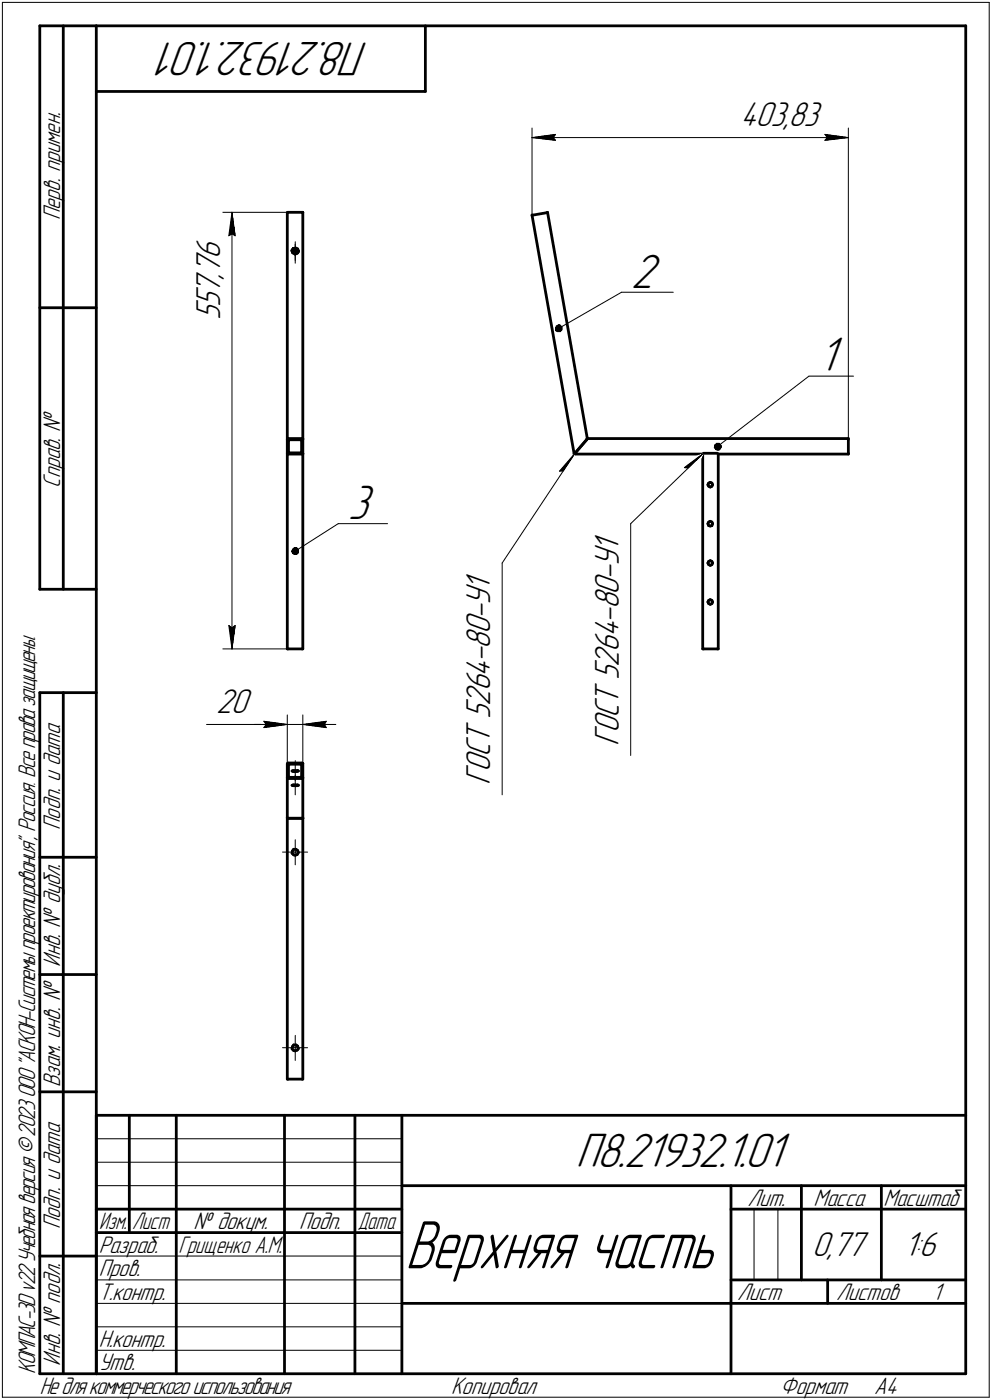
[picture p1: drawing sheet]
<svg xmlns="http://www.w3.org/2000/svg" width="211mm" height="298mm" viewBox="0 0 211 298" stroke-linecap="round" stroke-linejoin="round" font-family="sans-serif">
<defs><g id="words">
<text font-size="15.4" x="86.2" y="270.1">Верхняя часть</text>
<g font-size="10.9">
<text x="78.4" y="9" transform="rotate(-180 78.4 9)">П8.21932.1.01</text>
<text x="134.2" y="61.3">2</text>
<text x="174.1" y="79.1">1</text>
<text x="74" y="110.5">3</text>
<text x="122.6" y="248.5">П8.21932.1.01</text>
</g>
<g font-size="7.8">
<text x="157.6" y="26.7">403,83</text>
<text x="46.8" y="59.5" transform="rotate(-90 46.8 59.5)">,</text>
<text x="46.8" y="58.4" transform="rotate(-90 46.8 58.4)">7</text>
<text x="46.8" y="55.2" transform="rotate(-90 46.8 55.2)">6</text>
<text x="46.8" y="65.4" transform="rotate(-90 46.8 65.4)">5</text>
<text x="46.8" y="62.6" transform="rotate(-90 46.8 62.6)">7</text>
<text x="46.8" y="68.2" transform="rotate(-90 46.8 68.2)">5</text>
<text x="131.7" y="117.5" transform="rotate(-90 131.7 117.5)">1</text>
<text x="104.3" y="125.8" transform="rotate(-90 104.3 125.8)">1</text>
<text x="131.7" y="123.4" transform="rotate(-90 131.7 123.4)">-</text>
<text x="131.7" y="120.6" transform="rotate(-90 131.7 120.6)">У</text>
<text x="104.3" y="131.8" transform="rotate(-90 104.3 131.8)">-</text>
<text x="104.3" y="129" transform="rotate(-90 104.3 129)">У</text>
<text x="131.7" y="129.8" transform="rotate(-90 131.7 129.8)">8</text>
<text x="131.7" y="126.6" transform="rotate(-90 131.7 126.6)">0</text>
<text x="104.3" y="134.9" transform="rotate(-90 104.3 134.9)">0</text>
<text x="131.7" y="135.7" transform="rotate(-90 131.7 135.7)">4</text>
<text x="131.7" y="132.6" transform="rotate(-90 131.7 132.6)">-</text>
<text x="104.3" y="140.9" transform="rotate(-90 104.3 140.9)">-</text>
<text x="104.3" y="138.1" transform="rotate(-90 104.3 138.1)">8</text>
<text x="131.7" y="142.1" transform="rotate(-90 131.7 142.1)">2</text>
<text x="131.7" y="138.9" transform="rotate(-90 131.7 138.9)">6</text>
<text x="104.3" y="147.2" transform="rotate(-90 104.3 147.2)">6</text>
<text x="104.3" y="144.1" transform="rotate(-90 104.3 144.1)">4</text>
<text x="131.7" y="144.9" transform="rotate(-90 131.7 144.9)">5</text>
<text x="46" y="151.7">20</text>
<text x="104.3" y="153.2" transform="rotate(-90 104.3 153.2)">5</text>
<text x="104.3" y="150.4" transform="rotate(-90 104.3 150.4)">2</text>
<text x="131.7" y="152.9" transform="rotate(-90 131.7 152.9)">С</text>
<text x="131.7" y="150.1" transform="rotate(-90 131.7 150.1)">Т</text>
<text x="104.3" y="161.3" transform="rotate(-90 104.3 161.3)">С</text>
<text x="104.3" y="158.5" transform="rotate(-90 104.3 158.5)">Т</text>
<text x="131.7" y="158.9" transform="rotate(-90 131.7 158.9)">Г</text>
<text x="131.7" y="156.1" transform="rotate(-90 131.7 156.1)">О</text>
<text x="104.3" y="167.2" transform="rotate(-90 104.3 167.2)">Г</text>
<text x="104.3" y="164.4" transform="rotate(-90 104.3 164.4)">О</text>
<text x="172.8" y="267.5">0,77</text>
<text x="192.4" y="267.5">1:6</text>
</g>
<g font-size="5.4">
<text x="12.8" y="46.9" transform="rotate(-90 12.8 46.9)">Перв. примен.</text>
<text x="12.8" y="103.8" transform="rotate(-90 12.8 103.8)">Справ. !</text>
<text x="12.8" y="176.7" transform="rotate(-90 12.8 176.7)">Подп. и дата</text>
<text x="12.8" y="205.8" transform="rotate(-90 12.8 205.8)">Инв. ! дубл.</text>
<text x="12.8" y="231.6" transform="rotate(-90 12.8 231.6)">Взам. инв. !</text>
<text x="159.1" y="256.8">Лит.</text>
<text x="173.1" y="256.8">Масса</text>
<text x="188" y="256.8">Масштаб</text>
<text x="12.8" y="261.7" transform="rotate(-90 12.8 261.7)">Подп. и дата</text>
<text x="41.2" y="261.8">! докум.</text>
<text x="63.6" y="261.8">Подп.</text>
<text x="21" y="266.8">Разраб.</text>
<text x="21" y="271.8">Пров.</text>
<text x="21" y="276.8">Т.контр.</text>
<text x="156.9" y="276.8">Лист</text>
<text x="177.9" y="276.8">Листов</text>
<text x="198.4" y="276.8">1</text>
<text x="21" y="286.8">Н.контр.</text>
<text x="7.5" y="292.5" transform="rotate(-90 7.5 292.5)">КОМПАС-3Dv22Учебнаяверсия©2023ООО&quot;АСКОН-Системыпроектирования&quot;, Россия. Всеправазащищены.</text>
<text x="12.8" y="290.8" transform="rotate(-90 12.8 290.8)">Инв. ! подл.</text>
<text x="21" y="291.8">Утв.</text>
<text x="8.5" y="296.7">Недлякоммерческогоиспользования</text>
<text x="96" y="296.8">Копировал</text>
<text x="166" y="296.8">Формат</text>
<text x="186" y="296.8">A4</text>
</g>
<g font-size="5.3">
<text x="21.1" y="261.8">Изм.</text>
<text x="28.1" y="261.8">Лист</text>
<text x="76.1" y="261.8">Дата</text>
<text x="38" y="266.8">Грищенко А.М.</text>
</g>
</g></defs>
<g fill="none" stroke="#000" stroke-width=".59">
<path d="M8.5 5.5v120zM8.5 5.5h12zM13.5 5.5v120zM20.5 5.5v287zM20.5 5.5h185zM20.5 19.5h70zM90.5 5.5v14zM205.5 5.5v287zM61.1 45.3v48.3zM61.1 45.3l.1-.1zM61.2 45.2h.1M61.3 45.2h3z"/>
<path d="M62.1 53.3v.2zM62.1 53.3v.1zM62.1 53.4l.2 .4zM62.2 53.6l.5-.3zM62.2 53.6h.1M62.2 53.7l.4-.3zM62.2 53.7h.1M62.3 53.8l.4 .3zM62.4 52.9l.5-.1zM62.4 52.9l-.3 .4zM62.6 53.4h.5zM62.7 53.3l.4 .1z"/>
<path d="M62.7 54.1h.1M62.8 54.1l.4-.2zM62.9 52.8l.3 .3zM62.9 52.8l.4 .2zM63.1 53.4l.3 .3zM63.1 53.4l.3 .4zM63.2 53.1l.3 .4zM63.3 53l.2 .4zM63.5 53.5l-.3 .4zM63.5 53.5h.1M64.3 45.2h.1zM64.4 45.3v48.3z"/>
<path d="M64.4 45.2h.1M113.2 45.8h.2zM113.2 45.8l9 50.9zM113.4 45.8l2.9-.5zM116.3 45.3l.2-.1zM116.5 45.2l8.5 48.2zM8.5 65.5h12zM61.1 93.6v2.9zM61.1 96.5l.1 .2zM61.1 96.5v41.7zM61.3 93.4h.1M61.2 93.4l-.1 .2z"/>
<path d="M61.2 96.7h.1M61.3 93.4h3zM61.3 96.7h3zM61.4 93.8v2.5zM61.4 96.3l.1 .1zM61.6 96.4h.1M61.5 93.6l-.1 .2zM61.5 93.6h.1M61.6 96.4h2.4zM61.6 93.6h2.4zM64 93.6h.2zM64 96.4h.2z"/>
<path d="M64.2 93.8v2.5zM64.2 93.6v.2zM64.2 96.3v.1zM64.3 96.7h.1zM64.3 93.4h.1zM64.4 93.6v2.9zM64.4 96.5v.2zM64.4 93.4v.2zM64.4 96.5v41.7zM122.2 96.7h27.3zM122.3 96.5l-.1 .2zM124.9 93.6l-2.6 2.9z"/>
<path d="M125 93.4h55.5zM125 93.4l-.1 .2zM149.5 96.7v41.5zM149.7 96.5h3zM152.8 96.7v41.5zM152.8 96.7h27.7zM180.5 93.6v2.9zM180.5 93.4v.2zM180.5 96.5v.2zM150.6 111.5l.2 .4zM150.6 119.9l.2 .3zM150.6 103.2l.2 .3z"/>
<path d="M150.8 111.2l.3-.2zM150.8 111.2l-.2 .3zM150.8 111.9l.3 .1zM150.8 119.5l.3-.1zM150.8 119.5l-.2 .4zM150.8 102.9l.3-.2zM150.8 102.9l-.2 .3zM150.8 103.5l.3 .2zM151.1 111l.4 .2zM151.1 112l.4-.1zM151.1 119.4l.4 .1zM151.1 102.7l.4 .2z"/>
<path d="M151.1 103.7l.4-.2zM151.5 111.2l.1 .3zM151.5 119.5l.1 .4zM151.5 102.9l.1 .3zM151.6 111.5l-.1 .4zM151.6 119.9l-.1 .3zM151.6 103.2l-.1 .3zM8.5 125.5h12zM61.1 138.2h.2zM61.3 138.2h3zM64.3 138.2h.1zM149.5 138.2h.2z"/>
<path d="M149.7 138.2h3zM150.6 128.2l.2 .3zM150.8 127.8l.3-.1zM150.8 127.8l-.2 .4zM150.8 128.5l.3 .2zM150.8 120.2l.3 .2zM151.1 127.7l.4 .1zM151.1 128.7l.4-.2zM151.1 120.4l.4-.2zM151.5 127.8l.1 .4zM151.6 128.2l-.1 .3zM152.7 138.2h.1z"/>
<path d="M8.5 147.5v145zM8.5 147.5h12zM13.5 147.5v145zM61.1 174.2v55.6zM61.1 174.2h.1zM61.1 162.6v3zM61.1 165.6v8.6zM61.1 162.6h.1zM61.1 165.6l.1 .1zM61.2 174.2h.1M61.2 165.7l.1 .1zM61.3 174.2h3z"/>
<path d="M61.3 165.8h3zM61.3 162.5h3zM61.3 162.5l-.1 .1zM61.4 162.9v2.5zM61.4 165.4l.1 .1zM61.4 162.9l.1-.1zM61.6 165.5h.1M61.5 162.8l.1-.1zM61.6 162.7h2.4zM61.6 165.5h2.4zM62.1 164.2l.3-.1zM62.1 164.2l.2 .1z"/>
<path d="M62.1 167.2l.3-.1zM62.1 167.2l.2 .1zM62.3 164.3h.4zM62.3 167.3h.4zM62.4 164.1h.4zM62.4 167.1h.4zM62.7 164.3h.1M62.7 167.3h.1M62.8 164.3h.4zM62.8 164.1h.5zM62.8 167.3h.4zM62.8 167.1h.5z"/>
<path d="M63.2 164.3l.3-.1zM63.2 167.3l.3-.1zM63.3 164.1l.2 .1zM63.3 167.1l.2 .1zM64 162.7l.2 .1zM64 165.5h.2zM64.2 162.9v2.5zM64.2 162.8h.1M64.2 165.4v.1zM64.3 174.2h.1zM64.3 162.5l.1 .1zM64.3 165.8l.1-.1z"/>
<path d="M64.4 174.2v55.6zM64.4 174.2h.1M64.4 162.6v3zM64.4 162.6h.1M64.4 165.6v8.6zM64.4 165.7h.1M8.5 182.5h12zM62.1 181.7l.4 .3zM62.2 181.2l-.1 .5zM62.5 180.8h.5zM62.5 180.8l-.3 .4zM62.5 182l.3 .1z"/>
<path d="M62.8 182.1l.4-.2zM63 180.8l.3 .3zM63.3 181.1l.2 .4zM63.5 181.5l-.3 .4zM8.5 207.5h12zM8.5 232.5h12zM20.5 237.5h185zM20.5 237.5v55zM27.5 237.5v25zM37.5 237.5v55zM60.5 237.5v55zM61.1 229.8h.2z"/>
<path d="M61.3 229.8h3zM62.1 223.4l.4 .3zM62.2 222.8l-.1 .6zM62.5 222.5h.5zM62.5 222.5l-.3 .3zM62.5 223.7l.3 .1zM62.8 223.8l.4-.2zM63 222.5l.3 .3zM63.3 222.8l.2 .5zM63.5 223.3l-.3 .3zM64.3 229.8h.1zM75.5 237.5v55z"/>
<path d="M85.5 237.5v55zM20.5 257.5h65zM85.5 252.5h120zM155.5 252.5v40zM155.5 257.5h15zM170.5 252.5v20zM170.5 257.5h35zM187.5 252.5v20zM8.5 267.5h12zM20.5 262.5h65zM85.5 277.5h70zM155.5 277.5h50z"/>
<path d="M155.5 272.5h50zM176.1 272.5v5zM8.5 292.5h12zM20.5 292.5h185z"/>
</g>
<g fill="none" stroke="#000" stroke-width=".21">
<path d="M.5 .5v297zM.5 .5h210zM210.5 .5v297zM113.2 27.3v18.5zM113.2 29.3l5-.7zM113.2 29.3l5 .6zM113.2 29.3h67.3zM117.7 29.3l.5 .6zM118.2 28.6l-.5 .7zM175.5 29.9l5-.6zM175.5 28.6l.5 .7zM175.5 28.6l5 .7z"/>
<path d="M176 29.3l-.5 .6zM180.5 27.3v66.1zM47.4 45.2h13.9zM48.7 50.2l.7-.4zM49.4 45.2l.6 5zM49.4 49.8l.6 .4zM49.4 45.2l-.7 5zM49.4 45.2v93zM62.8 51.5v4zM62.8 52v4zM118.9 69.9l13.3-7.7zM132.2 62.2h11.1z"/>
<path d="M122.3 96.5l-3.3 3.8zM122.3 96.5l-15.5 23.4zM145.6 99.6l4.1-3.1zM145.6 99.6l.8 .1zM152.7 95.1l19.4-15zM172.1 80.1h9.5zM62.8 117.3l9.2-5.8zM72 111.5h10.5zM106.8 119.9v49.3zM119 100.3l.9-.1zM134.2 111.5l15.5-15zM134.2 111.5v49.4z"/>
<path d="M47.4 138.2h13.9zM48.7 133.2l.7 5zM48.7 133.2l.7 .5zM49.4 133.7l.6-.5zM50 133.2l-.6 5zM43.9 154.3h12.2zM54.1 154.3h7zM56.1 154.3h5zM56.1 153.6l5 .7zM56.1 153.6l.5 .7zM56.1 154.9l5-.6zM56.6 154.3l-.5 .6z"/>
<path d="M61.1 152.2v10.4zM61.1 154.3h3.3zM64.4 152.2v10.4zM64.4 154.3l5 .6zM64.4 154.3l5-.7zM64.4 154.3h7.1zM69 154.3l.4 .6zM69.4 153.6l-.4 .7zM62.8 165v4.2zM62.8 162v4.2zM62.8 178.8v2.6zM60.1 181.4h2.7z"/>
<path d="M62.8 181.4h2.6zM62.8 181.4v2.7zM60.1 223.1h2.7zM62.8 223.1h2.6zM62.8 223.1v2.7zM62.8 220.5v2.6zM20.5 247.5h65zM20.5 252.5h65zM20.5 242.5h65zM160.4 257.5v15zM165.5 257.5v15zM20.5 267.5h65z"/>
<path d="M20.5 272.5h65zM20.5 277.5h65zM.5 297.5h210zM20.5 282.5h65zM20.5 287.5h65z"/>
</g>
<g fill="#fff" stroke="#fff" stroke-width=".21">
<path d="M74 102.7h6.4zM74 102.8h6.4zM74 102.9h6.4zM74 103h6.4zM74 103h6.4zM74 103.1h6.4zM74 103.2h6.4zM74 103.3h6.4zM74 103.4h6.4zM74 103.5h6.4zM74 103.5h6.4zM74 103.6h6.4zM74 103.7h6.4zM74 103.8h6.4zM74 103.9h6.4zM74 104h6.4zM74 104.1h6.4zM74 104.1h6.4zM74 104.2h6.4zM74 104.3h6.4zM74 104.4h6.4zM74 104.5h6.4zM74 104.6h6.4zM74 104.6h6.4zM74 104.7h6.4zM74 104.8h6.4zM74 104.9h6.4zM74 105h6.4zM74 105.1h6.4zM74 105.2h6.4zM74 105.2h6.4zM74 105.3h6.4zM74 105.4h6.4zM74 105.5h6.4zM74 105.6h6.4zM74 105.7h6.4zM74 105.7h6.4zM74 105.8h6.4zM74 105.9h6.4zM74 106h6.4zM74 106.1h6.4zM74 106.2h6.4zM74 106.3h6.4zM74 106.3h6.4zM74 106.4h6.4zM74 106.5h6.4zM74 106.6h6.4zM74 106.7h6.4zM74 106.8h6.4zM74 106.8h6.4zM74 106.9h6.4zM74 107h6.4zM74 107.1h6.4zM74 107.2h6.4zM74 107.3h6.4zM74 107.4h6.4zM74 107.4h6.4zM74 107.5h6.4zM74 107.6h6.4zM74 107.7h6.4zM74 107.8h6.4zM74 107.9h6.4zM74 107.9h6.4zM74 108h6.4zM74 108.1h6.4zM74 108.2h6.4zM74 108.3h6.4zM74 108.4h6.4zM74 108.5h6.4zM74 108.5h6.4zM74 108.6h6.4zM74 108.7h6.4zM74 108.8h6.4zM74 108.9h6.4zM74 109h6.4zM74 109.1h6.4zM74 109.1h6.4zM74 109.2h6.4zM74 109.3h6.4zM74 109.4h6.4zM74 109.5h6.4zM74 109.6h6.4zM74 109.6h6.4zM74 109.7h6.4zM74 109.8h6.4zM74 109.9h6.4zM74 110h6.4zM74 110.1h6.4zM74 110.2h6.4zM74 110.2h6.4zM74 110.3h6.4zM74 110.4h6.4zM74 110.5h6.4zM74 110.6h6.4zM74 110.7h6.4zM74 110.7h6.4zM74 110.8h6.4zM74 110.9h6.4zM74 111h6.4zM74 111.1h6.4zM74 111.2h6.4zM74 111.3h6.4zM74 111.3h6.4zM74 111.4h6.4zM74 111.5h6.4zM74 111.6h6.4zM74 111.7h6.4zM74 111.8h6.4zM74 111.8h6.4zM74 111.9h6.4zM74 112h6.4zM74 112.1h6.4zM74 112.2h6.4zM74 112.3h6.4zM74 112.4h6.4zM74 112.4h6.4zM74 112.5h6.4zM74 112.6h6.4z"/>
<path d="M41.2 50.2h7.1zM41.2 50.3h7.1zM41.2 50.4h7.1zM41.2 50.5h7.1zM41.2 50.5h7.1zM41.2 50.6h7.1zM41.2 50.7h7.1zM41.2 50.8h7.1zM41.2 50.9h7.1zM41.2 51h7.1zM41.2 51.1h7.1zM41.2 51.1h7.1zM41.2 51.2h7.1zM41.2 51.3h7.1zM41.2 51.4h7.1zM41.2 51.5h7.1zM41.2 51.6h7.1zM41.2 51.6h7.1zM41.2 51.7h7.1zM41.2 51.8h7.1zM41.2 51.9h7.1zM41.2 52h7.1zM41.2 52.1h7.1zM41.2 52.2h7.1zM41.2 52.2h7.1zM41.2 52.3h7.1zM41.2 52.4h7.1zM41.2 52.5h7.1zM41.2 52.6h7.1zM41.2 52.7h7.1zM41.2 52.7h7.1zM41.2 52.8h7.1zM41.2 52.9h7.1zM41.2 53h7.1zM41.2 53.1h7.1zM41.2 53.2h7.1zM41.2 53.3h7.1zM41.2 53.3h7.1zM41.2 53.4h7.1zM41.2 53.5h7.1zM41.2 53.6h7.1zM41.2 53.7h7.1zM41.2 53.8h7.1zM41.2 53.8h7.1zM41.2 53.9h7.1zM41.2 54h7.1zM41.2 54.1h7.1zM41.2 54.2h7.1zM41.2 54.3h7.1zM41.2 54.4h7.1zM41.2 54.4h7.1zM41.2 54.5h7.1zM41.2 54.6h7.1zM41.2 54.7h7.1zM41.2 54.8h7.1zM41.2 54.9h7.1zM41.2 54.9h7.1zM41.2 55h7.1zM41.2 55.1h7.1zM41.2 55.2h7.1zM41.2 55.3h7.1zM41.2 55.4h7.1zM41.2 55.5h7.1zM41.2 55.5h7.1zM41.2 55.6h7.1zM41.2 55.7h7.1zM41.2 55.8h7.1zM41.2 55.9h7.1zM41.2 56h7.1zM41.2 56h7.1zM41.2 56.1h7.1zM41.2 56.2h7.1zM41.2 56.3h7.1zM41.2 56.4h7.1zM41.2 56.5h7.1zM41.2 56.6h7.1zM41.2 56.6h7.1zM41.2 56.7h7.1zM41.2 56.8h7.1zM41.2 56.9h7.1zM41.2 57h7.1zM41.2 57.1h7.1zM41.2 57.1h7.1zM41.2 57.2h7.1zM41.2 57.3h7.1zM41.2 57.4h7.1zM41.2 57.5h7.1zM41.2 57.6h7.1zM41.2 57.7h7.1zM41.2 57.7h7.1zM41.2 57.8h7.1zM41.2 57.9h7.1zM41.2 58h7.1zM41.2 58.1h7.1zM41.2 58.2h7.1zM41.2 58.3h7.1zM41.2 58.3h7.1zM41.2 58.4h7.1zM41.2 58.5h7.1zM41.2 58.6h7.1zM41.2 58.7h7.1zM41.2 58.8h7.1zM41.2 58.8h7.1zM41.2 58.9h7.1zM41.2 59h7.1zM41.2 59.1h7.1zM41.2 59.2h7.1zM41.2 59.3h7.1zM41.2 59.4h7.1zM41.2 59.4h7.1zM41.2 59.5h7.1zM41.2 59.6h7.1zM41.2 59.7h7.1zM41.2 59.8h7.1zM41.2 59.9h7.1zM41.2 59.9h7.1zM41.2 60h7.1zM41.2 60.1h7.1zM41.2 60.2h7.1zM41.2 60.3h7.1zM41.2 60.4h7.1zM41.2 60.5h7.1zM41.2 60.5h7.1zM41.2 60.6h7.1zM41.2 60.7h7.1zM41.2 60.8h7.1zM41.2 60.9h7.1zM41.2 61h7.1zM41.2 61h7.1zM41.2 61.1h7.1zM41.2 61.2h7.1zM41.2 61.3h7.1zM41.2 61.4h7.1zM41.2 61.5h7.1zM41.2 61.6h7.1zM41.2 61.6h7.1zM41.2 61.7h7.1zM41.2 61.8h7.1zM41.2 61.9h7.1zM41.2 62h7.1zM41.2 62.1h7.1zM41.2 62.1h7.1zM41.2 62.2h7.1zM41.2 62.3h7.1zM41.2 62.4h7.1zM41.2 62.5h7.1zM41.2 62.6h7.1zM41.2 62.7h7.1zM41.2 62.7h7.1zM41.2 62.8h7.1zM41.2 62.9h7.1zM41.2 63h7.1zM41.2 63.1h7.1zM41.2 63.2h7.1zM41.2 63.2h7.1zM41.2 63.3h7.1zM41.2 63.4h7.1zM41.2 63.5h7.1zM41.2 63.6h7.1zM41.2 63.7h7.1zM41.2 63.8h7.1zM41.2 63.8h7.1zM41.2 63.9h7.1zM41.2 64h7.1zM41.2 64.1h7.1zM41.2 64.2h7.1zM41.2 64.3h7.1zM41.2 64.3h7.1zM41.2 64.4h7.1zM41.2 64.5h7.1zM41.2 64.6h7.1zM41.2 64.7h7.1zM41.2 64.8h7.1zM41.2 64.9h7.1zM41.2 64.9h7.1zM41.2 65h7.1zM41.2 65.1h7.1zM41.2 65.2h7.1zM41.2 65.3h7.1zM41.2 65.4h7.1zM41.2 65.4h7.1zM41.2 65.5h7.1zM41.2 65.6h7.1zM41.2 65.7h7.1zM41.2 65.8h7.1zM41.2 65.9h7.1zM41.2 66h7.1zM41.2 66h7.1zM41.2 66.1h7.1zM41.2 66.2h7.1zM41.2 66.3h7.1zM41.2 66.4h7.1zM41.2 66.5h7.1zM41.2 66.5h7.1zM41.2 66.6h7.1zM41.2 66.7h7.1zM41.2 66.8h7.1zM41.2 66.9h7.1zM41.2 67h7.1zM41.2 67.1h7.1zM41.2 67.1h7.1zM41.2 67.2h7.1zM41.2 67.3h7.1zM41.2 67.4h7.1zM41.2 67.5h7.1zM41.2 67.6h7.1zM41.2 67.6h7.1zM41.2 67.7h7.1zM41.2 67.8h7.1zM41.2 67.9h7.1zM41.2 68h7.1zM41.2 68.1h7.1zM41.2 68.2h7.1z"/>
<path d="M48.2 132.7h2.4zM48.3 132.8h2.3zM48.3 132.8h2.3zM48.3 132.9h2.3zM48.3 133h2.3zM48.3 133.1h2.3zM48.3 133.2h2.3zM48.3 133.3h2.3zM48.3 133.3h2.2zM48.3 133.4h2.2zM48.3 133.5h2.2zM48.3 133.6h2.2zM48.3 133.7h2.2zM48.3 133.8h2.2zM48.3 133.9h2.2zM48.3 133.9h2.2zM48.3 134h2.2zM48.3 134.1h2.2zM48.4 134.2h2.1zM48.4 134.3h2.1zM48.4 134.4h2.1zM48.4 134.5h2.1zM48.4 134.5h2zM48.4 134.6h2zM48.4 134.7h2zM48.4 134.8h2zM48.4 134.9h2zM48.5 135h1.9zM48.5 135h1.9zM48.5 135.1h1.9zM48.5 135.2h1.8zM48.5 135.3h1.8zM48.5 135.4h1.8zM48.5 135.5h1.8zM48.5 135.6h1.8zM48.5 135.6h1.8zM48.6 135.7h1.7zM48.6 135.8h1.6zM48.6 135.9h1.6zM48.6 136h1.6zM48.6 136.1h1.6zM48.6 136.1h1.6zM48.6 136.2h1.6zM48.6 136.3h1.6zM48.6 136.4h1.5zM48.7 136.5h1.4zM48.7 136.6h1.4zM48.8 136.7h1.2zM48.8 136.7h1.2zM48.9 136.8h1.1zM48.9 136.9h1.1zM48.9 137h1zM48.9 137.1h1zM48.9 137.2h1zM49 137.2h.8zM49 137.3h.8zM49.1 137.4h.6zM49.1 137.5h.6zM49.1 137.6h.5zM49.2 137.7h.4zM49.2 137.8h.4zM49.3 137.8h.2zM49.3 137.9h.2z"/>
<path d="M49.3 45.5h.2zM49.3 45.6h.2zM49.2 45.6h.4zM49.2 45.7h.4zM49.1 45.8h.5zM49.1 45.9h.6zM49.1 46h.6zM49 46.1h.8zM49 46.1h.8zM48.9 46.2h1zM48.9 46.3h1zM48.9 46.4h1zM48.9 46.5h1.1zM48.9 46.6h1.1zM48.8 46.7h1.2zM48.8 46.7h1.2zM48.7 46.8h1.4zM48.7 46.9h1.4zM48.6 47h1.5zM48.6 47.1h1.6zM48.6 47.2h1.6zM48.6 47.2h1.6zM48.6 47.3h1.6zM48.6 47.4h1.6zM48.6 47.5h1.6zM48.6 47.6h1.6zM48.6 47.7h1.7zM48.5 47.8h1.8zM48.5 47.8h1.8zM48.5 47.9h1.8zM48.5 48h1.8zM48.5 48.1h1.8zM48.5 48.2h1.8zM48.5 48.3h1.9zM48.5 48.3h1.9zM48.5 48.4h1.9zM48.4 48.5h2zM48.4 48.6h2zM48.4 48.7h2zM48.4 48.8h2zM48.4 48.9h2zM48.4 48.9h2.1zM48.4 49h2.1zM48.4 49.1h2.1zM48.4 49.2h2.1zM48.3 49.3h2.2zM48.3 49.4h2.2zM48.3 49.4h2.2zM48.3 49.5h2.2zM48.3 49.6h2.2zM48.3 49.7h2.2zM48.3 49.8h2.2zM48.3 49.9h2.2zM48.3 50h2.2zM48.3 50h2.2zM48.3 50.1h2.3zM48.3 50.2h2.3zM48.3 50.3h2.3zM48.3 50.4h2.3zM48.3 50.5h2.3zM48.3 50.5h2.3zM48.3 50.6h2.3z"/>
<path d="M98.7 121.8h7.1zM98.7 121.9h7.1zM98.7 122h7.1zM98.7 122.1h7.1zM98.7 122.2h7.1zM98.7 122.3h7.1zM98.7 122.3h7.1zM98.7 122.4h7.1zM98.7 122.5h7.1zM98.7 122.6h7.1zM98.7 122.7h7.1zM98.7 122.8h7.1zM98.7 122.9h7.1zM98.7 122.9h7.1zM98.7 123h7.1zM98.7 123.1h7.1zM98.7 123.2h7.1zM98.7 123.3h7.1zM98.7 123.4h7.1zM98.7 123.4h7.1zM98.7 123.5h7.1zM98.7 123.6h7.1zM98.7 123.7h7.1zM98.7 123.8h7.1zM98.7 123.9h7.1zM98.7 124h7.1zM98.7 124h7.1zM98.7 124.1h7.1zM98.7 124.2h7.1zM98.7 124.3h7.1zM98.7 124.4h7.1zM98.7 124.5h7.1zM98.7 124.5h7.1zM98.7 124.6h7.1zM98.7 124.7h7.1zM98.7 124.8h7.1zM98.7 124.9h7.1zM98.7 125h7.1zM98.7 125.1h7.1zM98.7 125.1h7.1zM98.7 125.2h7.1zM98.7 125.3h7.1zM98.7 125.4h7.1zM98.7 125.5h7.1zM98.7 125.6h7.1zM98.7 125.6h7.1zM98.7 125.7h7.1zM98.7 125.8h7.1zM98.7 125.9h7.1zM98.7 126h7.1zM98.7 126.1h7.1zM98.7 126.2h7.1zM98.7 126.2h7.1zM98.7 126.3h7.1zM98.7 126.4h7.1zM98.7 126.5h7.1zM98.7 126.6h7.1zM98.7 126.7h7.1zM98.7 126.7h7.1zM98.7 126.8h7.1zM98.7 126.9h7.1zM98.7 127h7.1zM98.7 127.1h7.1zM98.7 127.2h7.1zM98.7 127.3h7.1zM98.7 127.3h7.1zM98.7 127.4h7.1zM98.7 127.5h7.1zM98.7 127.6h7.1zM98.7 127.7h7.1zM98.7 127.8h7.1zM98.7 127.8h7.1zM98.7 127.9h7.1zM98.7 128h7.1zM98.7 128.1h7.1zM98.7 128.2h7.1zM98.7 128.3h7.1zM98.7 128.4h7.1zM98.7 128.4h7.1zM98.7 128.5h7.1zM98.7 128.6h7.1zM98.7 128.7h7.1zM98.7 128.8h7.1zM98.7 128.9h7.1zM98.7 128.9h7.1zM98.7 129h7.1zM98.7 129.1h7.1zM98.7 129.2h7.1zM98.7 129.3h7.1zM98.7 129.4h7.1zM98.7 129.5h7.1zM98.7 129.5h7.1zM98.7 129.6h7.1zM98.7 129.7h7.1zM98.7 129.8h7.1zM98.7 129.9h7.1zM98.7 130h7.1zM98.7 130h7.1zM98.7 130.1h7.1zM98.7 130.2h7.1zM98.7 130.3h7.1zM98.7 130.4h7.1zM98.7 130.5h7.1zM98.7 130.6h7.1zM98.7 130.6h7.1zM98.7 130.7h7.1zM98.7 130.8h7.1zM98.7 130.9h7.1zM98.7 131h7.1zM98.7 131.1h7.1zM98.7 131.1h7.1zM98.7 131.2h7.1zM98.7 131.3h7.1zM98.7 131.4h7.1zM98.7 131.5h7.1zM98.7 131.6h7.1zM98.7 131.7h7.1zM98.7 131.7h7.1zM98.7 131.8h7.1zM98.7 131.9h7.1zM98.7 132h7.1zM98.7 132.1h7.1zM98.7 132.2h7.1zM98.7 132.2h7.1zM98.7 132.3h7.1zM98.7 132.4h7.1zM98.7 132.5h7.1zM98.7 132.6h7.1zM98.7 132.7h7.1zM98.7 132.8h7.1zM98.7 132.8h7.1zM98.7 132.9h7.1zM98.7 133h7.1zM98.7 133.1h7.1zM98.7 133.2h7.1zM98.7 133.3h7.1zM98.7 133.3h7.1zM98.7 133.4h7.1zM98.7 133.5h7.1zM98.7 133.6h7.1zM98.7 133.7h7.1zM98.7 133.8h7.1zM98.7 133.9h7.1zM98.7 133.9h7.1zM98.7 134h7.1zM98.7 134.1h7.1zM98.7 134.2h7.1zM98.7 134.3h7.1zM98.7 134.4h7.1zM98.7 134.5h7.1zM98.7 134.5h7.1zM98.7 134.6h7.1zM98.7 134.7h7.1zM98.7 134.8h7.1zM98.7 134.9h7.1zM98.7 135h7.1zM98.7 135h7.1zM98.7 135.1h7.1zM98.7 135.2h7.1zM98.7 135.3h7.1zM98.7 135.4h7.1zM98.7 135.5h7.1zM98.7 135.6h7.1zM98.7 135.6h7.1zM98.7 135.7h7.1zM98.7 135.8h7.1zM98.7 135.9h7.1zM98.7 136h7.1zM98.7 136.1h7.1zM98.7 136.1h7.1zM98.7 136.2h7.1zM98.7 136.3h7.1zM98.7 136.4h7.1zM98.7 136.5h7.1zM98.7 136.6h7.1zM98.7 136.7h7.1zM98.7 136.7h7.1zM98.7 136.8h7.1zM98.7 136.9h7.1zM98.7 137h7.1zM98.7 137.1h7.1zM98.7 137.2h7.1zM98.7 137.2h7.1zM98.7 137.3h7.1zM98.7 137.4h7.1zM98.7 137.5h7.1zM98.7 137.6h7.1zM98.7 137.7h7.1zM98.7 137.8h7.1zM98.7 137.8h7.1zM98.7 137.9h7.1zM98.7 138h7.1zM98.7 138.1h7.1zM98.7 138.2h7.1zM98.7 138.3h7.1zM98.7 138.3h7.1zM98.7 138.4h7.1zM98.7 138.5h7.1zM98.7 138.6h7.1zM98.7 138.7h7.1zM98.7 138.8h7.1zM98.7 138.9h7.1zM98.7 138.9h7.1zM98.7 139h7.1zM98.7 139.1h7.1zM98.7 139.2h7.1zM98.7 139.3h7.1zM98.7 139.4h7.1zM98.7 139.4h7.1zM98.7 139.5h7.1zM98.7 139.6h7.1zM98.7 139.7h7.1zM98.7 139.8h7.1zM98.7 139.9h7.1zM98.7 140h7.1zM98.7 140h7.1zM98.7 140.1h7.1zM98.7 140.2h7.1zM98.7 140.3h7.1zM98.7 140.4h7.1zM98.7 140.5h7.1zM98.7 140.5h7.1zM98.7 140.6h7.1zM98.7 140.7h7.1zM98.7 140.8h7.1zM98.7 140.9h7.1zM98.7 141h7.1zM98.7 141.1h7.1zM98.7 141.1h7.1zM98.7 141.2h7.1zM98.7 141.3h7.1zM98.7 141.4h7.1zM98.7 141.5h7.1zM98.7 141.6h7.1zM98.7 141.6h7.1zM98.7 141.7h7.1zM98.7 141.8h7.1zM98.7 141.9h7.1zM98.7 142h7.1zM98.7 142.1h7.1zM98.7 142.2h7.1zM98.7 142.2h7.1zM98.7 142.3h7.1zM98.7 142.4h7.1zM98.7 142.5h7.1zM98.7 142.6h7.1zM98.7 142.7h7.1zM98.7 142.7h7.1zM98.7 142.8h7.1zM98.7 142.9h7.1zM98.7 143h7.1zM98.7 143.1h7.1zM98.7 143.2h7.1zM98.7 143.3h7.1zM98.7 143.3h7.1zM98.7 143.4h7.1zM98.7 143.5h7.1zM98.7 143.6h7.1zM98.7 143.7h7.1zM98.7 143.8h7.1zM98.7 143.8h7.1zM98.7 143.9h7.1zM98.7 144h7.1zM98.7 144.1h7.1zM98.7 144.2h7.1zM98.7 144.3h7.1zM98.7 144.4h7.1zM98.7 144.4h7.1zM98.7 144.5h7.1zM98.7 144.6h7.1zM98.7 144.7h7.1zM98.7 144.8h7.1zM98.7 144.9h7.1zM98.7 144.9h7.1zM98.7 145h7.1zM98.7 145.1h7.1zM98.7 145.2h7.1zM98.7 145.3h7.1zM98.7 145.4h7.1zM98.7 145.5h7.1zM98.7 145.5h7.1zM98.7 145.6h7.1zM98.7 145.7h7.1zM98.7 145.8h7.1zM98.7 145.9h7.1zM98.7 146h7.1zM98.7 146h7.1zM98.7 146.1h7.1zM98.7 146.2h7.1zM98.7 146.3h7.1zM98.7 146.4h7.1zM98.7 146.5h7.1zM98.7 146.6h7.1zM98.7 146.6h7.1zM98.7 146.7h7.1zM98.7 146.8h7.1zM98.7 146.9h7.1zM98.7 147h7.1zM98.7 147.1h7.1zM98.7 147.2h7.1zM98.7 147.2h7.1zM98.7 147.3h7.1zM98.7 147.4h7.1zM98.7 147.5h7.1zM98.7 147.6h7.1zM98.7 147.7h7.1zM98.7 147.7h7.1zM98.7 147.8h7.1zM98.7 147.9h7.1zM98.7 148h7.1zM98.7 148.1h7.1zM98.7 148.2h7.1zM98.7 148.3h7.1zM98.7 148.3h7.1zM98.7 148.4h7.1zM98.7 148.5h7.1zM98.7 148.6h7.1zM98.7 148.7h7.1zM98.7 148.8h7.1zM98.7 148.8h7.1zM98.7 148.9h7.1zM98.7 149h7.1zM98.7 149.1h7.1zM98.7 149.2h7.1zM98.7 149.3h7.1zM98.7 149.4h7.1zM98.7 149.4h7.1zM98.7 149.5h7.1zM98.7 149.6h7.1zM98.7 149.7h7.1zM98.7 149.8h7.1zM98.7 149.9h7.1zM98.7 149.9h7.1zM98.7 150h7.1zM98.7 150.1h7.1zM98.7 150.2h7.1zM98.7 150.3h7.1zM98.7 150.4h7.1zM98.7 150.5h7.1zM98.7 150.5h7.1zM98.7 150.6h7.1zM98.7 150.7h7.1zM98.7 150.8h7.1zM98.7 150.9h7.1zM98.7 151h7.1zM98.7 151h7.1zM98.7 151.1h7.1zM98.7 151.2h7.1zM98.7 151.3h7.1zM98.7 151.4h7.1zM98.7 151.5h7.1zM98.7 151.6h7.1zM98.7 151.6h7.1zM98.7 151.7h7.1zM98.7 151.8h7.1zM98.7 151.9h7.1zM98.7 152h7.1zM98.7 152.1h7.1zM98.7 152.1h7.1zM98.7 152.2h7.1zM98.7 152.3h7.1zM98.7 152.4h7.1zM98.7 152.5h7.1zM98.7 152.6h7.1zM98.7 152.7h7.1zM98.7 152.7h7.1zM98.7 152.8h7.1zM98.7 152.9h7.1zM98.7 153h7.1zM98.7 153.1h7.1zM98.7 153.2h7.1zM98.7 153.2h7.1zM98.7 153.3h7.1zM98.7 153.4h7.1zM98.7 153.5h7.1zM98.7 153.6h7.1zM98.7 153.7h7.1zM98.7 153.8h7.1zM98.7 153.8h7.1zM98.7 153.9h7.1zM98.7 154h7.1zM98.7 154.1h7.1zM98.7 154.2h7.1zM98.7 154.3h7.1zM98.7 154.3h7.1zM98.7 154.4h7.1zM98.7 154.5h7.1zM98.7 154.6h7.1zM98.7 154.7h7.1zM98.7 154.8h7.1zM98.7 154.9h7.1zM98.7 154.9h7.1zM98.7 155h7.1zM98.7 155.1h7.1zM98.7 155.2h7.1zM98.7 155.3h7.1zM98.7 155.4h7.1zM98.7 155.4h7.1zM98.7 155.5h7.1zM98.7 155.6h7.1zM98.7 155.7h7.1zM98.7 155.8h7.1zM98.7 155.9h7.1zM98.7 156h7.1zM98.7 156h7.1zM98.7 156.1h7.1zM98.7 156.2h7.1zM98.7 156.3h7.1zM98.7 156.4h7.1zM98.7 156.5h7.1zM98.7 156.5h7.1zM98.7 156.6h7.1zM98.7 156.7h7.1zM98.7 156.8h7.1zM98.7 156.9h7.1zM98.7 157h7.1zM98.7 157.1h7.1zM98.7 157.1h7.1zM98.7 157.2h7.1zM98.7 157.3h7.1zM98.7 157.4h7.1zM98.7 157.5h7.1zM98.7 157.6h7.1zM98.7 157.6h7.1zM98.7 157.7h7.1zM98.7 157.8h7.1zM98.7 157.9h7.1zM98.7 158h7.1zM98.7 158.1h7.1zM98.7 158.2h7.1zM98.7 158.2h7.1zM98.7 158.3h7.1zM98.7 158.4h7.1zM98.7 158.5h7.1zM98.7 158.6h7.1zM98.7 158.7h7.1zM98.7 158.7h7.1zM98.7 158.8h7.1zM98.7 158.9h7.1zM98.7 159h7.1zM98.7 159.1h7.1zM98.7 159.2h7.1zM98.7 159.3h7.1zM98.7 159.3h7.1zM98.7 159.4h7.1zM98.7 159.5h7.1zM98.7 159.6h7.1zM98.7 159.7h7.1zM98.7 159.8h7.1zM98.7 159.9h7.1zM98.7 159.9h7.1zM98.7 160h7.1zM98.7 160.1h7.1zM98.7 160.2h7.1zM98.7 160.3h7.1zM98.7 160.4h7.1zM98.7 160.4h7.1zM98.7 160.5h7.1zM98.7 160.6h7.1zM98.7 160.7h7.1zM98.7 160.8h7.1zM98.7 160.9h7.1zM98.7 161h7.1zM98.7 161h7.1zM98.7 161.1h7.1zM98.7 161.2h7.1zM98.7 161.3h7.1zM98.7 161.4h7.1zM98.7 161.5h7.1zM98.7 161.5h7.1zM98.7 161.6h7.1zM98.7 161.7h7.1zM98.7 161.8h7.1zM98.7 161.9h7.1zM98.7 162h7.1zM98.7 162.1h7.1zM98.7 162.1h7.1zM98.7 162.2h7.1zM98.7 162.3h7.1zM98.7 162.4h7.1zM98.7 162.5h7.1zM98.7 162.6h7.1zM98.7 162.6h7.1zM98.7 162.7h7.1zM98.7 162.8h7.1zM98.7 162.9h7.1zM98.7 163h7.1zM98.7 163.1h7.1zM98.7 163.2h7.1zM98.7 163.2h7.1zM98.7 163.3h7.1zM98.7 163.4h7.1zM98.7 163.5h7.1zM98.7 163.6h7.1zM98.7 163.7h7.1zM98.7 163.7h7.1zM98.7 163.8h7.1zM98.7 163.9h7.1zM98.7 164h7.1zM98.7 164.1h7.1zM98.7 164.2h7.1zM98.7 164.3h7.1zM98.7 164.3h7.1zM98.7 164.4h7.1zM98.7 164.5h7.1zM98.7 164.6h7.1zM98.7 164.7h7.1zM98.7 164.8h7.1zM98.7 164.8h7.1zM98.7 164.9h7.1zM98.7 165h7.1zM98.7 165.1h7.1zM98.7 165.2h7.1zM98.7 165.3h7.1zM98.7 165.4h7.1zM98.7 165.4h7.1zM98.7 165.5h7.1zM98.7 165.6h7.1zM98.7 165.7h7.1zM98.7 165.8h7.1zM98.7 165.9h7.1zM98.7 165.9h7.1zM98.7 166h7.1zM98.7 166.1h7.1zM98.7 166.2h7.1zM98.7 166.3h7.1zM98.7 166.4h7.1zM98.7 166.5h7.1zM98.7 166.5h7.1zM98.7 166.6h7.1zM98.7 166.7h7.1zM98.7 166.8h7.1zM98.7 166.9h7.1zM98.7 167h7.1zM98.7 167h7.1zM98.7 167.1h7.1z"/>
<path d="M122.2 96.7h.1zM122 96.8h.3zM121.9 96.9h.4zM121.8 96.9h.5zM121.7 97h.6zM121.5 97.1h.8zM121.4 97.2h.9zM121.2 97.3h1.1zM121.2 97.4h1zM121 97.5h1.2zM120.9 97.5h1.3zM120.7 97.6h1.5zM120.7 97.7h1.5zM120.6 97.8h1.5zM120.6 97.9h1.5zM120.5 98h1.5zM120.4 98h1.6zM120.3 98.1h1.6zM120.2 98.2h1.6zM120.1 98.3h1.7zM120.1 98.4h1.7zM120.1 98.5h1.6zM120 98.6h1.7zM119.9 98.6h1.7zM119.8 98.7h1.7zM119.7 98.8h1.8zM119.6 98.9h1.8zM119.5 99h1.8zM119.5 99.1h1.8zM119.5 99.1h1.7zM119.4 99.2h1.8zM119.3 99.3h1.9zM119.2 99.4h1.9zM119.1 99.5h1.9zM119 99.6h2zM119 99.7h1.9zM119 99.7h1.9zM118.9 99.8h1.9zM118.8 99.9h1.9zM118.7 100h2zM118.6 100.1h2zM118.5 100.2h2.1zM118.4 100.2h2.2zM118.4 100.3h2.1zM118.3 100.4h2.1zM118.4 100.5h2zM118.5 100.6h1.8zM118.7 100.7h1.5zM118.8 100.8h1.4zM119 100.8h1.1zM119 100.9h1.1zM119.1 101h1zM119.3 101.1h.7zM119.4 101.2h.5zM119.5 101.3h.4zM119.6 101.3h.2z"/>
<path d="M126.1 113.5h7.2zM126.1 113.6h7.2zM126.1 113.7h7.2zM126.1 113.8h7.2zM126.1 113.9h7.2zM126.1 114h7.2zM126.1 114h7.2zM126.1 114.1h7.2zM126.1 114.2h7.2zM126.1 114.3h7.2zM126.1 114.4h7.2zM126.1 114.5h7.2zM126.1 114.6h7.2zM126.1 114.6h7.2zM126.1 114.7h7.2zM126.1 114.8h7.2zM126.1 114.9h7.2zM126.1 115h7.2zM126.1 115.1h7.2zM126.1 115.1h7.2zM126.1 115.2h7.2zM126.1 115.3h7.2zM126.1 115.4h7.2zM126.1 115.5h7.2zM126.1 115.6h7.2zM126.1 115.7h7.2zM126.1 115.7h7.2zM126.1 115.8h7.2zM126.1 115.9h7.2zM126.1 116h7.2zM126.1 116.1h7.2zM126.1 116.2h7.2zM126.1 116.2h7.2zM126.1 116.3h7.2zM126.1 116.4h7.2zM126.1 116.5h7.2zM126.1 116.6h7.2zM126.1 116.7h7.2zM126.1 116.8h7.2zM126.1 116.8h7.2zM126.1 116.9h7.2zM126.1 117h7.2zM126.1 117.1h7.2zM126.1 117.2h7.2zM126.1 117.3h7.2zM126.1 117.3h7.2zM126.1 117.4h7.2zM126.1 117.5h7.2zM126.1 117.6h7.2zM126.1 117.7h7.2zM126.1 117.8h7.2zM126.1 117.9h7.2zM126.1 117.9h7.2zM126.1 118h7.2zM126.1 118.1h7.2zM126.1 118.2h7.2zM126.1 118.3h7.2zM126.1 118.4h7.2zM126.1 118.4h7.2zM126.1 118.5h7.2zM126.1 118.6h7.2zM126.1 118.7h7.2zM126.1 118.8h7.2zM126.1 118.9h7.2zM126.1 119h7.2zM126.1 119h7.2zM126.1 119.1h7.2zM126.1 119.2h7.2zM126.1 119.3h7.2zM126.1 119.4h7.2zM126.1 119.5h7.2zM126.1 119.5h7.2zM126.1 119.6h7.2zM126.1 119.7h7.2zM126.1 119.8h7.2zM126.1 119.9h7.2zM126.1 120h7.2zM126.1 120.1h7.2zM126.1 120.1h7.2zM126.1 120.2h7.2zM126.1 120.3h7.2zM126.1 120.4h7.2zM126.1 120.5h7.2zM126.1 120.6h7.2zM126.1 120.6h7.2zM126.1 120.7h7.2zM126.1 120.8h7.2zM126.1 120.9h7.2zM126.1 121h7.2zM126.1 121.1h7.2zM126.1 121.2h7.2zM126.1 121.2h7.2zM126.1 121.3h7.2zM126.1 121.4h7.2zM126.1 121.5h7.2zM126.1 121.6h7.2zM126.1 121.7h7.2zM126.1 121.8h7.2zM126.1 121.8h7.2zM126.1 121.9h7.2zM126.1 122h7.2zM126.1 122.1h7.2zM126.1 122.2h7.2zM126.1 122.3h7.2zM126.1 122.3h7.2zM126.1 122.4h7.2zM126.1 122.5h7.2zM126.1 122.6h7.2zM126.1 122.7h7.2zM126.1 122.8h7.2zM126.1 122.9h7.2zM126.1 122.9h7.2zM126.1 123h7.2zM126.1 123.1h7.2zM126.1 123.2h7.2zM126.1 123.3h7.2zM126.1 123.4h7.2zM126.1 123.4h7.2zM126.1 123.5h7.2zM126.1 123.6h7.2zM126.1 123.7h7.2zM126.1 123.8h7.2zM126.1 123.9h7.2zM126.1 124h7.2zM126.1 124h7.2zM126.1 124.1h7.2zM126.1 124.2h7.2zM126.1 124.3h7.2zM126.1 124.4h7.2zM126.1 124.5h7.2zM126.1 124.5h7.2zM126.1 124.6h7.2zM126.1 124.7h7.2zM126.1 124.8h7.2zM126.1 124.9h7.2zM126.1 125h7.2zM126.1 125.1h7.2zM126.1 125.1h7.2zM126.1 125.2h7.2zM126.1 125.3h7.2zM126.1 125.4h7.2zM126.1 125.5h7.2zM126.1 125.6h7.2zM126.1 125.6h7.2zM126.1 125.7h7.2zM126.1 125.8h7.2zM126.1 125.9h7.2zM126.1 126h7.2zM126.1 126.1h7.2zM126.1 126.2h7.2zM126.1 126.2h7.2zM126.1 126.3h7.2zM126.1 126.4h7.2zM126.1 126.5h7.2zM126.1 126.6h7.2zM126.1 126.7h7.2zM126.1 126.7h7.2zM126.1 126.8h7.2zM126.1 126.9h7.2zM126.1 127h7.2zM126.1 127.1h7.2zM126.1 127.2h7.2zM126.1 127.3h7.2zM126.1 127.3h7.2zM126.1 127.4h7.2zM126.1 127.5h7.2zM126.1 127.6h7.2zM126.1 127.7h7.2zM126.1 127.8h7.2zM126.1 127.8h7.2zM126.1 127.9h7.2zM126.1 128h7.2zM126.1 128.1h7.2zM126.1 128.2h7.2zM126.1 128.3h7.2zM126.1 128.4h7.2zM126.1 128.4h7.2zM126.1 128.5h7.2zM126.1 128.6h7.2zM126.1 128.7h7.2zM126.1 128.8h7.2zM126.1 128.9h7.2zM126.1 128.9h7.2zM126.1 129h7.2zM126.1 129.1h7.2zM126.1 129.2h7.2zM126.1 129.3h7.2zM126.1 129.4h7.2zM126.1 129.5h7.2zM126.1 129.5h7.2zM126.1 129.6h7.2zM126.1 129.7h7.2zM126.1 129.8h7.2zM126.1 129.9h7.2zM126.1 130h7.2zM126.1 130h7.2zM126.1 130.1h7.2zM126.1 130.2h7.2zM126.1 130.3h7.2zM126.1 130.4h7.2zM126.1 130.5h7.2zM126.1 130.6h7.2zM126.1 130.6h7.2zM126.1 130.7h7.2zM126.1 130.8h7.2zM126.1 130.9h7.2zM126.1 131h7.2zM126.1 131.1h7.2zM126.1 131.1h7.2zM126.1 131.2h7.2zM126.1 131.3h7.2zM126.1 131.4h7.2zM126.1 131.5h7.2zM126.1 131.6h7.2zM126.1 131.7h7.2zM126.1 131.7h7.2zM126.1 131.8h7.2zM126.1 131.9h7.2zM126.1 132h7.2zM126.1 132.1h7.2zM126.1 132.2h7.2zM126.1 132.2h7.2zM126.1 132.3h7.2zM126.1 132.4h7.2zM126.1 132.5h7.2zM126.1 132.6h7.2zM126.1 132.7h7.2zM126.1 132.8h7.2zM126.1 132.8h7.2zM126.1 132.9h7.2zM126.1 133h7.2zM126.1 133.1h7.2zM126.1 133.2h7.2zM126.1 133.3h7.2zM126.1 133.3h7.2zM126.1 133.4h7.2zM126.1 133.5h7.2zM126.1 133.6h7.2zM126.1 133.7h7.2zM126.1 133.8h7.2zM126.1 133.9h7.2zM126.1 133.9h7.2zM126.1 134h7.2zM126.1 134.1h7.2zM126.1 134.2h7.2zM126.1 134.3h7.2zM126.1 134.4h7.2zM126.1 134.5h7.2zM126.1 134.5h7.2zM126.1 134.6h7.2zM126.1 134.7h7.2zM126.1 134.8h7.2zM126.1 134.9h7.2zM126.1 135h7.2zM126.1 135h7.2zM126.1 135.1h7.2zM126.1 135.2h7.2zM126.1 135.3h7.2zM126.1 135.4h7.2zM126.1 135.5h7.2zM126.1 135.6h7.2zM126.1 135.6h7.2zM126.1 135.7h7.2zM126.1 135.8h7.2zM126.1 135.9h7.2zM126.1 136h7.2zM126.1 136.1h7.2zM126.1 136.1h7.2zM126.1 136.2h7.2zM126.1 136.3h7.2zM126.1 136.4h7.2zM126.1 136.5h7.2zM126.1 136.6h7.2zM126.1 136.7h7.2zM126.1 136.7h7.2zM126.1 136.8h7.2zM126.1 136.9h7.2zM126.1 137h7.2zM126.1 137.1h7.2zM126.1 137.2h7.2zM126.1 137.2h7.2zM126.1 137.3h7.2zM126.1 137.4h7.2zM126.1 137.5h7.2zM126.1 137.6h7.2zM126.1 137.7h7.2zM126.1 137.8h7.2zM126.1 137.8h7.2zM126.1 137.9h7.2zM126.1 138h7.2zM126.1 138.1h7.2zM126.1 138.2h7.2zM126.1 138.3h7.2zM126.1 138.3h7.2zM126.1 138.4h7.2zM126.1 138.5h7.2zM126.1 138.6h7.2zM126.1 138.7h7.2zM126.1 138.8h7.2zM126.1 138.9h7.2zM126.1 138.9h7.2zM126.1 139h7.2zM126.1 139.1h7.2zM126.1 139.2h7.2zM126.1 139.3h7.2zM126.1 139.4h7.2zM126.1 139.4h7.2zM126.1 139.5h7.2zM126.1 139.6h7.2zM126.1 139.7h7.2zM126.1 139.8h7.2zM126.1 139.9h7.2zM126.1 140h7.2zM126.1 140h7.2zM126.1 140.1h7.2zM126.1 140.2h7.2zM126.1 140.3h7.2zM126.1 140.4h7.2zM126.1 140.5h7.2zM126.1 140.5h7.2zM126.1 140.6h7.2zM126.1 140.7h7.2zM126.1 140.8h7.2zM126.1 140.9h7.2zM126.1 141h7.2zM126.1 141.1h7.2zM126.1 141.1h7.2zM126.1 141.2h7.2zM126.1 141.3h7.2zM126.1 141.4h7.2zM126.1 141.5h7.2zM126.1 141.6h7.2zM126.1 141.6h7.2zM126.1 141.7h7.2zM126.1 141.8h7.2zM126.1 141.9h7.2zM126.1 142h7.2zM126.1 142.1h7.2zM126.1 142.2h7.2zM126.1 142.2h7.2zM126.1 142.3h7.2zM126.1 142.4h7.2zM126.1 142.5h7.2zM126.1 142.6h7.2zM126.1 142.7h7.2zM126.1 142.7h7.2zM126.1 142.8h7.2zM126.1 142.9h7.2zM126.1 143h7.2zM126.1 143.1h7.2zM126.1 143.2h7.2zM126.1 143.3h7.2zM126.1 143.3h7.2zM126.1 143.4h7.2zM126.1 143.5h7.2zM126.1 143.6h7.2zM126.1 143.7h7.2zM126.1 143.8h7.2zM126.1 143.8h7.2zM126.1 143.9h7.2zM126.1 144h7.2zM126.1 144.1h7.2zM126.1 144.2h7.2zM126.1 144.3h7.2zM126.1 144.4h7.2zM126.1 144.4h7.2zM126.1 144.5h7.2zM126.1 144.6h7.2zM126.1 144.7h7.2zM126.1 144.8h7.2zM126.1 144.9h7.2zM126.1 144.9h7.2zM126.1 145h7.2zM126.1 145.1h7.2zM126.1 145.2h7.2zM126.1 145.3h7.2zM126.1 145.4h7.2zM126.1 145.5h7.2zM126.1 145.5h7.2zM126.1 145.6h7.2zM126.1 145.7h7.2zM126.1 145.8h7.2zM126.1 145.9h7.2zM126.1 146h7.2zM126.1 146h7.2zM126.1 146.1h7.2zM126.1 146.2h7.2zM126.1 146.3h7.2zM126.1 146.4h7.2zM126.1 146.5h7.2zM126.1 146.6h7.2zM126.1 146.6h7.2zM126.1 146.7h7.2zM126.1 146.8h7.2zM126.1 146.9h7.2zM126.1 147h7.2zM126.1 147.1h7.2zM126.1 147.2h7.2zM126.1 147.2h7.2zM126.1 147.3h7.2zM126.1 147.4h7.2zM126.1 147.5h7.2zM126.1 147.6h7.2zM126.1 147.7h7.2zM126.1 147.7h7.2zM126.1 147.8h7.2zM126.1 147.9h7.2zM126.1 148h7.2zM126.1 148.1h7.2zM126.1 148.2h7.2zM126.1 148.3h7.2zM126.1 148.3h7.2zM126.1 148.4h7.2zM126.1 148.5h7.2zM126.1 148.6h7.2zM126.1 148.7h7.2zM126.1 148.8h7.2zM126.1 148.8h7.2zM126.1 148.9h7.2zM126.1 149h7.2zM126.1 149.1h7.2zM126.1 149.2h7.2zM126.1 149.3h7.2zM126.1 149.4h7.2zM126.1 149.4h7.2zM126.1 149.5h7.2zM126.1 149.6h7.2zM126.1 149.7h7.2zM126.1 149.8h7.2zM126.1 149.9h7.2zM126.1 149.9h7.2zM126.1 150h7.2zM126.1 150.1h7.2zM126.1 150.2h7.2zM126.1 150.3h7.2zM126.1 150.4h7.2zM126.1 150.5h7.2zM126.1 150.5h7.2zM126.1 150.6h7.2zM126.1 150.7h7.2zM126.1 150.8h7.2zM126.1 150.9h7.2zM126.1 151h7.2zM126.1 151h7.2zM126.1 151.1h7.2zM126.1 151.2h7.2zM126.1 151.3h7.2zM126.1 151.4h7.2zM126.1 151.5h7.2zM126.1 151.6h7.2zM126.1 151.6h7.2zM126.1 151.7h7.2zM126.1 151.8h7.2zM126.1 151.9h7.2zM126.1 152h7.2zM126.1 152.1h7.2zM126.1 152.1h7.2zM126.1 152.2h7.2zM126.1 152.3h7.2zM126.1 152.4h7.2zM126.1 152.5h7.2zM126.1 152.6h7.2zM126.1 152.7h7.2zM126.1 152.7h7.2zM126.1 152.8h7.2zM126.1 152.9h7.2zM126.1 153h7.2zM126.1 153.1h7.2zM126.1 153.2h7.2zM126.1 153.2h7.2zM126.1 153.3h7.2zM126.1 153.4h7.2zM126.1 153.5h7.2zM126.1 153.6h7.2zM126.1 153.7h7.2zM126.1 153.8h7.2zM126.1 153.8h7.2zM126.1 153.9h7.2zM126.1 154h7.2zM126.1 154.1h7.2zM126.1 154.2h7.2zM126.1 154.3h7.2zM126.1 154.3h7.2zM126.1 154.4h7.2zM126.1 154.5h7.2zM126.1 154.6h7.2zM126.1 154.7h7.2zM126.1 154.8h7.2zM126.1 154.9h7.2zM126.1 154.9h7.2zM126.1 155h7.2zM126.1 155.1h7.2zM126.1 155.2h7.2zM126.1 155.3h7.2zM126.1 155.4h7.2zM126.1 155.4h7.2zM126.1 155.5h7.2zM126.1 155.6h7.2zM126.1 155.7h7.2zM126.1 155.8h7.2zM126.1 155.9h7.2zM126.1 156h7.2zM126.1 156h7.2zM126.1 156.1h7.2zM126.1 156.2h7.2zM126.1 156.3h7.2zM126.1 156.4h7.2zM126.1 156.5h7.2zM126.1 156.5h7.2zM126.1 156.6h7.2zM126.1 156.7h7.2zM126.1 156.8h7.2zM126.1 156.9h7.2zM126.1 157h7.2zM126.1 157.1h7.2zM126.1 157.1h7.2zM126.1 157.2h7.2zM126.1 157.3h7.2zM126.1 157.4h7.2zM126.1 157.5h7.2zM126.1 157.6h7.2zM126.1 157.6h7.2zM126.1 157.7h7.2zM126.1 157.8h7.2zM126.1 157.9h7.2zM126.1 158h7.2zM126.1 158.1h7.2zM126.1 158.2h7.2zM126.1 158.2h7.2zM126.1 158.3h7.2zM126.1 158.4h7.2zM126.1 158.5h7.2zM126.1 158.6h7.2zM126.1 158.7h7.2zM126.1 158.7h7.2zM126.1 158.8h7.2z"/>
<path d="M149.5 96.6h.2zM149.4 96.7h.2zM149.1 96.8h.5zM148.9 96.9h.6zM148.7 96.9h.8zM148.5 97h.9zM148.3 97.1h1.1zM148.1 97.2h1.3zM147.8 97.3h1.6zM147.7 97.4h1.6zM147.7 97.5h1.6zM147.5 97.5h1.7zM147.4 97.6h1.8zM147.3 97.7h1.8zM147.2 97.8h1.8zM147.1 97.9h1.8zM147 98h1.8zM146.8 98h2zM146.7 98.1h2zM146.6 98.2h2zM146.5 98.3h2zM146.4 98.4h2zM146.3 98.5h2zM146.1 98.6h2.2zM146 98.6h2.2zM146 98.7h2.1zM145.8 98.8h2.2zM145.7 98.9h2.2zM145.6 99h2.2zM145.5 99.1h2.2zM145.4 99.1h2.3zM145.3 99.2h2.3zM145.1 99.3h2.4zM145 99.4h2.4zM144.9 99.5h2.4zM144.9 99.6h2.3zM145 99.7h2.2zM145.1 99.7h2zM145.2 99.8h1.8zM145.3 99.9h1.6zM145.4 100h1.4zM145.5 100.1h1.2zM145.5 100.2h1.1zM145.6 100.2h1zM145.7 100.3h.8zM145.8 100.4h.6zM145.9 100.5h.4zM146 100.6h.2z"/>
<path d="M134.2 53.4h7zM134.2 53.5h7zM134.2 53.6h7zM134.2 53.7h7zM134.2 53.8h7zM134.2 53.8h7zM134.2 53.9h7zM134.2 54h7zM134.2 54.1h7zM134.2 54.2h7zM134.2 54.3h7zM134.2 54.4h7zM134.2 54.4h7zM134.2 54.5h7zM134.2 54.6h7zM134.2 54.7h7zM134.2 54.8h7zM134.2 54.9h7zM134.2 54.9h7zM134.2 55h7zM134.2 55.1h7zM134.2 55.2h7zM134.2 55.3h7zM134.2 55.4h7zM134.2 55.5h7zM134.2 55.5h7zM134.2 55.6h7zM134.2 55.7h7zM134.2 55.8h7zM134.2 55.9h7zM134.2 56h7zM134.2 56h7zM134.2 56.1h7zM134.2 56.2h7zM134.2 56.3h7zM134.2 56.4h7zM134.2 56.5h7zM134.2 56.6h7zM134.2 56.6h7zM134.2 56.7h7zM134.2 56.8h7zM134.2 56.9h7zM134.2 57h7zM134.2 57.1h7zM134.2 57.1h7zM134.2 57.2h7zM134.2 57.3h7zM134.2 57.4h7zM134.2 57.5h7zM134.2 57.6h7zM134.2 57.7h7zM134.2 57.7h7zM134.2 57.8h7zM134.2 57.9h7zM134.2 58h7zM134.2 58.1h7zM134.2 58.2h7zM134.2 58.3h7zM134.2 58.3h7zM134.2 58.4h7zM134.2 58.5h7zM134.2 58.6h7zM134.2 58.7h7zM134.2 58.8h7zM134.2 58.8h7zM134.2 58.9h7zM134.2 59h7zM134.2 59.1h7zM134.2 59.2h7zM134.2 59.3h7zM134.2 59.4h7zM134.2 59.4h7zM134.2 59.5h7zM134.2 59.6h7zM134.2 59.7h7zM134.2 59.8h7zM134.2 59.9h7zM134.2 59.9h7zM134.2 60h7zM134.2 60.1h7zM134.2 60.2h7zM134.2 60.3h7zM134.2 60.4h7zM134.2 60.5h7zM134.2 60.5h7zM134.2 60.6h7zM134.2 60.7h7zM134.2 60.8h7zM134.2 60.9h7zM134.2 61h7zM134.2 61h7zM134.2 61.1h7zM134.2 61.2h7zM134.2 61.3h7zM134.2 61.4h7zM134.2 61.5h7zM134.2 61.6h7zM134.2 61.6h7zM134.2 61.7h7zM134.2 61.8h7zM134.2 61.9h7zM134.2 62h7zM134.2 62.1h7zM134.2 62.1h7zM134.2 62.2h7zM134.2 62.3h7zM134.2 62.4h7zM134.2 62.5h7zM134.2 62.6h7zM134.2 62.7h7zM134.2 62.7h7zM134.2 62.8h7zM134.2 62.9h7zM134.2 63h7zM134.2 63.1h7zM134.2 63.2h7zM134.2 63.2h7zM134.2 63.3h7z"/>
<path d="M174.2 71.2h5.5zM174.2 71.3h5.5zM174.2 71.4h5.5zM174.2 71.5h5.5zM174.2 71.5h5.5zM174.2 71.6h5.5zM174.2 71.7h5.5zM174.2 71.8h5.5zM174.2 71.9h5.5zM174.2 72h5.5zM174.2 72.1h5.5zM174.2 72.1h5.5zM174.2 72.2h5.5zM174.2 72.3h5.5zM174.2 72.4h5.5zM174.2 72.5h5.5zM174.2 72.6h5.5zM174.2 72.6h5.5zM174.2 72.7h5.5zM174.2 72.8h5.5zM174.2 72.9h5.5zM174.2 73h5.5zM174.2 73.1h5.5zM174.2 73.2h5.5zM174.2 73.2h5.5zM174.2 73.3h5.5zM174.2 73.4h5.5zM174.2 73.5h5.5zM174.2 73.6h5.5zM174.2 73.7h5.5zM174.2 73.7h5.5zM174.2 73.8h5.5zM174.2 73.9h5.5zM174.2 74h5.5zM174.2 74.1h5.5zM174.2 74.2h5.5zM174.2 74.3h5.5zM174.2 74.3h5.5zM174.2 74.4h5.5zM174.2 74.5h5.5zM174.2 74.6h5.5zM174.2 74.7h5.5zM174.2 74.8h5.5zM174.2 74.8h5.5zM174.2 74.9h5.5zM174.2 75h5.5zM174.2 75.1h5.5zM174.2 75.2h5.5zM174.2 75.3h5.5zM174.2 75.4h5.5zM174.2 75.4h5.5zM174.2 75.5h5.5zM174.2 75.6h5.5zM174.2 75.7h5.5zM174.2 75.8h5.5zM174.2 75.9h5.5zM174.2 75.9h5.5zM174.2 76h5.5zM174.2 76.1h5.5zM174.2 76.2h5.5zM174.2 76.3h5.5zM174.2 76.4h5.5zM174.2 76.5h5.5zM174.2 76.5h5.5zM174.2 76.6h5.5zM174.2 76.7h5.5zM174.2 76.8h5.5zM174.2 76.9h5.5zM174.2 77h5.5zM174.2 77h5.5zM174.2 77.1h5.5zM174.2 77.2h5.5zM174.2 77.3h5.5zM174.2 77.4h5.5zM174.2 77.5h5.5zM174.2 77.6h5.5zM174.2 77.6h5.5zM174.2 77.7h5.5zM174.2 77.8h5.5zM174.2 77.9h5.5zM174.2 78h5.5zM174.2 78.1h5.5zM174.2 78.1h5.5zM174.2 78.2h5.5zM174.2 78.3h5.5zM174.2 78.4h5.5zM174.2 78.5h5.5zM174.2 78.6h5.5zM174.2 78.7h5.5zM174.2 78.7h5.5zM174.2 78.8h5.5zM174.2 78.9h5.5zM174.2 79h5.5zM174.2 79.1h5.5zM174.2 79.2h5.5zM174.2 79.2h5.5zM174.2 79.3h5.5zM174.2 79.4h5.5zM174.2 79.5h5.5zM174.2 79.6h5.5zM174.2 79.7h5.5zM174.2 79.8h5.5zM174.2 79.8h5.5zM174.2 79.9h5.5zM174.2 80h5.5zM174.2 80.1h5.5zM174.2 80.2h5.5zM174.2 80.3h5.5zM174.2 80.3h5.5zM174.2 80.4h5.5zM174.2 80.5h5.5zM174.2 80.6h5.5zM174.2 80.7h5.5zM174.2 80.8h5.5zM174.2 80.9h5.5zM174.2 80.9h5.5zM174.2 81h5.5zM174.2 81.1h5.5z"/>
<path d="M157.6 21.1h17.9zM157.6 21.2h17.9zM157.6 21.3h17.9zM157.6 21.3h17.9zM157.6 21.4h17.9zM157.6 21.5h17.9zM157.6 21.6h17.9zM157.6 21.7h17.9zM157.6 21.8h17.9zM157.6 21.8h17.9zM157.6 21.9h17.9zM157.6 22h17.9zM157.6 22.1h17.9zM157.6 22.2h17.9zM157.6 22.3h17.9zM157.6 22.4h17.9zM157.6 22.4h17.9zM157.6 22.5h17.9zM157.6 22.6h17.9zM157.6 22.7h17.9zM157.6 22.8h17.9zM157.6 22.9h17.9zM157.6 22.9h17.9zM157.6 23h17.9zM157.6 23.1h17.9zM157.6 23.2h17.9zM157.6 23.3h17.9zM157.6 23.4h17.9zM157.6 23.5h17.9zM157.6 23.5h17.9zM157.6 23.6h17.9zM157.6 23.7h17.9zM157.6 23.8h17.9zM157.6 23.9h17.9zM157.6 24h17.9zM157.6 24h17.9zM157.6 24.1h17.9zM157.6 24.2h17.9zM157.6 24.3h17.9zM157.6 24.4h17.9zM157.6 24.5h17.9zM157.6 24.6h17.9zM157.6 24.6h17.9zM157.6 24.7h17.9zM157.6 24.8h17.9zM157.6 24.9h17.9zM157.6 25h17.9zM157.6 25.1h17.9zM157.6 25.1h17.9zM157.6 25.2h17.9zM157.6 25.3h17.9zM157.6 25.4h17.9zM157.6 25.5h17.9zM157.6 25.6h17.9zM157.6 25.7h17.9zM157.6 25.7h17.9zM157.6 25.8h17.9zM157.6 25.9h17.9zM157.6 26h17.9zM157.6 26.1h17.9zM157.6 26.2h17.9zM157.6 26.2h17.9zM157.6 26.3h17.9zM157.6 26.4h17.9zM157.6 26.5h17.9zM157.6 26.6h17.9zM157.6 26.7h17.9zM157.6 26.8h17.9zM157.6 26.8h17.9zM157.6 26.9h17.9zM157.6 27h17.9zM157.6 27.1h17.9zM157.6 27.2h17.9zM157.6 27.3h17.9zM157.6 27.3h17.9zM157.6 27.4h17.9zM157.6 27.5h17.9zM157.6 27.6h17.9zM157.6 27.7h17.9zM157.6 27.8h17.9zM157.6 27.9h17.9zM157.6 27.9h17.9zM157.6 28h17.9zM157.6 28.1h17.9zM157.6 28.2h17.9z"/>
<path d="M118.1 28.1h.6zM117.5 28.2h1.2zM116.8 28.3h1.9zM116.2 28.4h2.5zM115.7 28.4h3zM115 28.5h3.7zM114.8 28.6h3.9zM114.6 28.7h4.1zM114.4 28.8h4.3zM114.2 28.9h4.5zM114 29h4.7zM113.8 29h4.9zM113.6 29.1h5.1zM113.5 29.2h5.2zM113.2 29.3h5.5zM113.5 29.4h5.2zM113.7 29.5h5zM113.9 29.5h4.8zM114.1 29.6h4.6zM114.4 29.7h4.3zM114.6 29.8h4.1zM114.8 29.9h3.9zM115 30h3.7zM115.7 30.1h3zM116.2 30.1h2.5zM116.8 30.2h1.9zM117.5 30.3h1.2zM118.1 30.4h.6z"/>
<path d="M175 28.1h.7zM175 28.2h1.3zM175 28.3h1.9zM175 28.4h2.5zM175 28.4h3.1zM175 28.5h3.7zM175 28.6h4zM175 28.7h4.2zM175 28.8h4.3zM175 28.9h4.6zM175 29h4.7zM175 29h4.9zM175 29.1h5.2zM175 29.2h5.3zM175 29.3h5.5zM175 29.4h5.3zM175 29.5h5.1zM175 29.5h4.9zM175 29.6h4.7zM175 29.7h4.4zM175 29.8h4.2zM175 29.9h4zM175 30h3.7zM175 30.1h3.1zM175 30.1h2.5zM175 30.2h1.9zM175 30.3h1.3zM175 30.4h.7z"/>
<path d="M46 146.1h8.1zM46 146.2h8.1zM46 146.3h8.1zM46 146.4h8.1zM46 146.5h8.1zM46 146.6h8.1zM46 146.6h8.1zM46 146.7h8.1zM46 146.8h8.1zM46 146.9h8.1zM46 147h8.1zM46 147.1h8.1zM46 147.2h8.1zM46 147.2h8.1zM46 147.3h8.1zM46 147.4h8.1zM46 147.5h8.1zM46 147.6h8.1zM46 147.7h8.1zM46 147.7h8.1zM46 147.8h8.1zM46 147.9h8.1zM46 148h8.1zM46 148.1h8.1zM46 148.2h8.1zM46 148.3h8.1zM46 148.3h8.1zM46 148.4h8.1zM46 148.5h8.1zM46 148.6h8.1zM46 148.7h8.1zM46 148.8h8.1zM46 148.8h8.1zM46 148.9h8.1zM46 149h8.1zM46 149.1h8.1zM46 149.2h8.1zM46 149.3h8.1zM46 149.4h8.1zM46 149.4h8.1zM46 149.5h8.1zM46 149.6h8.1zM46 149.7h8.1zM46 149.8h8.1zM46 149.9h8.1zM46 149.9h8.1zM46 150h8.1zM46 150.1h8.1zM46 150.2h8.1zM46 150.3h8.1zM46 150.4h8.1zM46 150.5h8.1zM46 150.5h8.1zM46 150.6h8.1zM46 150.7h8.1zM46 150.8h8.1zM46 150.9h8.1zM46 151h8.1zM46 151h8.1zM46 151.1h8.1zM46 151.2h8.1zM46 151.3h8.1zM46 151.4h8.1zM46 151.5h8.1zM46 151.6h8.1zM46 151.6h8.1zM46 151.7h8.1zM46 151.8h8.1zM46 151.9h8.1zM46 152h8.1zM46 152.1h8.1zM46 152.1h8.1zM46 152.2h8.1zM46 152.3h8.1zM46 152.4h8.1zM46 152.5h8.1zM46 152.6h8.1zM46 152.7h8.1zM46 152.7h8.1zM46 152.8h8.1zM46 152.9h8.1zM46 153h8.1zM46 153.1h8.1zM46 153.2h8.1z"/>
<path d="M55.6 153.2h.8zM55.6 153.2h1.5zM55.6 153.3h2.3zM55.6 153.4h3.1zM55.6 153.5h3.8zM55.6 153.6h4zM55.6 153.7h4.2zM55.6 153.8h4.3zM55.6 153.8h4.6zM55.6 153.9h4.8zM55.6 154h4.9zM55.6 154.1h5.2zM55.6 154.2h5.4zM55.6 154.3h5.5zM55.6 154.3h5.4zM55.6 154.4h5.2zM55.6 154.5h4.9zM55.6 154.6h4.8zM55.6 154.7h4.6zM55.6 154.8h4.3zM55.6 154.9h4.2zM55.6 154.9h4zM55.6 155h3.8zM55.6 155.1h3.2zM55.6 155.2h2.6zM55.6 155.3h1.9zM55.6 155.4h1.3zM55.6 155.4h.7z"/>
<path d="M69.3 153.2h.6zM68.5 153.2h1.4zM67.7 153.3h2.2zM67 153.4h2.9zM66.2 153.5h3.7zM66 153.6h3.9zM65.9 153.7h4zM65.6 153.8h4.3zM65.4 153.8h4.5zM65.3 153.9h4.6zM65 154h4.9zM64.9 154.1h5zM64.7 154.2h5.2zM64.4 154.3h5.5zM64.7 154.3h5.2zM64.9 154.4h5zM65 154.5h4.9zM65.3 154.6h4.6zM65.4 154.7h4.5zM65.6 154.8h4.3zM65.9 154.9h4zM66 154.9h3.9zM66.2 155h3.7zM66.9 155.1h3zM67.5 155.2h2.4zM68.1 155.3h1.8zM68.7 155.4h1.2zM69.3 155.4h.6z"/>
</g>
<g fill="#000" stroke="#000" stroke-width=".21">
<path d="M113.2 29.3h4.5zM114 29.4h3.8zM114.6 29.5h3.3zM115.4 29.5h2.5zM116.1 29.6h1.9zM116.8 29.7h1.3zM117.5 29.8h.7z"/>
<path d="M117.6 28.7h.6zM117 28.8h1.1zM116.3 28.9h1.7zM115.7 29h2.2zM115.1 29h2.8zM114.5 29.1h3.4zM113.9 29.2h3.9z"/>
<path d="M175.6 28.7h.6zM175.7 28.8h1.1zM175.8 28.9h1.7zM175.8 29h2.3zM175.9 29h2.7zM175.9 29.1h3.4zM176 29.2h3.9z"/>
<path d="M176 29.3h4.5zM176 29.4h3.8zM175.9 29.5h3.3zM175.9 29.5h2.5zM175.8 29.6h1.9zM175.7 29.7h1.3zM175.6 29.8h.7z"/>
<path d="M49.2 46.5h.2zM49.2 46.6h.2zM49.2 46.7h.2zM49.2 46.7h.2zM49.2 46.8h.2zM49.2 46.9h.2zM49.2 47h.2zM49.2 47.1h.2zM49.1 47.2h.3zM49.1 47.2h.3zM49.1 47.3h.3zM49.1 47.4h.3zM49.1 47.5h.3zM49.1 47.6h.3zM49.1 47.7h.3zM49 47.8h.4zM49 47.8h.4zM49 47.9h.4zM49 48h.4zM49 48.1h.4zM49 48.2h.4zM49 48.3h.4zM48.9 48.3h.5zM48.9 48.4h.5zM48.9 48.5h.5zM48.9 48.6h.5zM48.9 48.7h.5zM48.9 48.8h.5zM48.9 48.9h.5zM48.9 48.9h.5zM48.9 49h.5zM48.9 49.1h.5zM48.9 49.2h.5zM48.9 49.3h.5zM48.9 49.4h.5zM48.9 49.4h.5zM48.9 49.5h.5zM48.8 49.6h.6zM48.8 49.7h.6zM48.8 49.8h.6zM48.8 49.9h.5zM48.8 50h.3zM48.8 50h.2z"/>
<path d="M49.4 45.9h.1zM49.4 46h.1zM49.4 46.1h.1zM49.4 46.1h.1zM49.4 46.2h.1zM49.4 46.3h.1zM49.4 46.4h.1zM49.4 46.5h.2zM49.4 46.6h.2zM49.4 46.7h.2zM49.4 46.7h.2zM49.4 46.8h.2zM49.4 46.9h.2zM49.4 47h.2zM49.4 47.1h.2zM49.4 47.2h.3zM49.4 47.2h.3zM49.4 47.3h.3zM49.4 47.4h.3zM49.4 47.5h.3zM49.4 47.6h.3zM49.4 47.7h.3zM49.4 47.8h.4zM49.4 47.8h.4zM49.4 47.9h.4zM49.4 48h.4zM49.4 48.1h.4zM49.4 48.2h.4zM49.4 48.3h.4zM49.4 48.3h.5zM49.4 48.4h.5zM49.4 48.5h.5zM49.4 48.6h.5zM49.4 48.7h.5zM49.4 48.8h.5zM49.4 48.9h.5zM49.4 48.9h.5zM49.4 49h.6zM49.4 49.1h.6zM49.4 49.2h.6zM49.4 49.3h.6zM49.4 49.4h.6zM49.4 49.4h.6zM49.4 49.5h.6zM49.4 49.6h.6zM49.4 49.7h.6zM49.4 49.8h.6zM49.5 49.9h.5zM49.7 50h.3zM49.8 50h.2z"/>
<path d="M118.7 69.2h.5zM118.6 69.3h.7zM118.4 69.3h1zM118.3 69.4h1.2zM118.3 69.5h1.2zM118.3 69.6h1.3zM118.2 69.7h1.4zM118.2 69.8h1.4zM118.2 69.8h1.4zM118.1 69.9h1.5zM118.2 70h1.4zM118.2 70.1h1.4zM118.2 70.2h1.4zM118.2 70.3h1.4zM118.2 70.4h1.3zM118.2 70.4h1.3zM118.4 70.5h1zM118.5 70.6h.8z"/>
<path d="M121.9 97h.2zM121.8 97.1h.2zM121.8 97.3h.1zM121.7 97.4h.1zM121.6 97.5h.2zM121.5 97.5h.3zM121.4 97.6h.3zM121.3 97.7h.3zM121.2 97.8h.4zM121.2 97.9h.3zM121.2 98h.2zM121.1 98h.3zM121 98.1h.3zM120.9 98.2h.3zM120.8 98.3h.4zM120.7 98.4h.5zM120.7 98.5h.4zM120.6 98.6h.5zM120.6 98.6h.4zM120.5 98.7h.4zM120.4 98.8h.5zM120.3 98.9h.5zM120.2 99h.5zM120.1 99.1h.6zM120.1 99.1h.5zM120.1 99.2h.5zM120 99.3h.6zM119.9 99.4h.6zM119.8 99.5h.6zM119.7 99.6h.7zM119.6 99.7h.7zM119.6 99.7h.6zM119.5 99.8h.7zM119.5 99.9h.6zM119.4 100h.7zM119.3 100.1h.8zM119.2 100.2h.8zM119.1 100.2h.8z"/>
<path d="M149 97h.2zM148.9 97.1h.2zM148.8 97.2h.2zM148.7 97.3h.2zM148.6 97.4h.2zM148.5 97.5h.3zM148.3 97.5h.4zM148.3 97.6h.3zM148.2 97.7h.3zM148 97.8h.4zM147.9 97.9h.4zM147.8 98h.5zM147.7 98h.5zM147.6 98.1h.4zM147.5 98.2h.4zM147.3 98.3h.5zM147.2 98.4h.5zM147.2 98.5h.5zM147 98.6h.6zM146.9 98.6h.6zM146.8 98.7h.6zM146.6 98.8h.7zM146.6 98.9h.6zM146.5 99h.7zM146.3 99.1h.8zM146.2 99.1h.8zM146.1 99.2h.8zM146 99.3h.8zM145.9 99.4h.8zM145.8 99.5h.8zM145.6 99.6h1z"/>
<path d="M152.4 94.4h.7zM152.3 94.5h.9zM152.2 94.6h1zM152.1 94.7h1.2zM152 94.7h1.4zM152 94.8h1.5zM152 94.9h1.5zM152 95h1.5zM152 95.1h1.5zM152 95.2h1.5zM151.9 95.2h1.6zM152 95.3h1.5zM152.1 95.4h1.3zM152.1 95.5h1.3zM152.1 95.6h1.2zM152.1 95.7h1.1zM152.3 95.8h.9zM152.5 95.8h.6z"/>
<path d="M62.6 116.6h.5zM62.5 116.7h.7zM62.4 116.8h.9zM62.3 116.8h1.1zM62.1 116.9h1.4zM62.1 117h1.5zM62.1 117.1h1.5zM62.1 117.2h1.5zM62.1 117.3h1.5zM62.1 117.3h1.5zM62 117.4h1.6zM62.1 117.5h1.5zM62.1 117.6h1.5zM62.1 117.7h1.5zM62.1 117.8h1.4zM62.1 117.9h1.3zM62.3 117.9h1zM62.5 118h.7z"/>
<path d="M48.8 133.3h.1zM48.8 133.4h.2zM48.8 133.5h.4zM48.8 133.6h.5zM48.8 133.7h.6zM48.8 133.8h.6zM48.9 133.9h.5zM48.9 133.9h.5zM48.9 134h.5zM48.9 134.1h.5zM48.9 134.2h.5zM48.9 134.3h.5zM48.9 134.4h.5zM48.9 134.5h.5zM48.9 134.5h.5zM48.9 134.6h.5zM48.9 134.7h.5zM48.9 134.8h.5zM48.9 134.9h.5zM48.9 135h.5zM48.9 135h.5zM49 135.1h.4zM49 135.2h.4zM49 135.3h.4zM49 135.4h.4zM49 135.5h.4zM49 135.6h.4zM49 135.6h.4zM49.1 135.7h.3zM49.1 135.8h.3zM49.1 135.9h.3zM49.1 136h.3zM49.1 136.1h.3zM49.1 136.1h.3zM49.1 136.2h.3zM49.2 136.3h.2zM49.2 136.4h.2zM49.2 136.5h.2zM49.2 136.6h.2zM49.2 136.7h.2zM49.2 136.7h.2zM49.2 136.8h.2zM49.2 136.9h.2z"/>
<path d="M49.9 133.3h.1zM49.7 133.4h.3zM49.6 133.5h.4zM49.5 133.6h.5zM49.4 133.7h.6zM49.4 133.8h.6zM49.4 133.9h.6zM49.4 133.9h.6zM49.4 134h.6zM49.4 134.1h.6zM49.4 134.2h.6zM49.4 134.3h.6zM49.4 134.4h.6zM49.4 134.5h.5zM49.4 134.5h.5zM49.4 134.6h.5zM49.4 134.7h.5zM49.4 134.8h.5zM49.4 134.9h.5zM49.4 135h.5zM49.4 135h.5zM49.4 135.1h.4zM49.4 135.2h.4zM49.4 135.3h.4zM49.4 135.4h.4zM49.4 135.5h.4zM49.4 135.6h.4zM49.4 135.6h.4zM49.4 135.7h.3zM49.4 135.8h.3zM49.4 135.9h.3zM49.4 136h.3zM49.4 136.1h.3zM49.4 136.1h.3zM49.4 136.2h.3zM49.4 136.3h.2zM49.4 136.4h.2zM49.4 136.5h.2zM49.4 136.6h.2zM49.4 136.7h.2zM49.4 136.7h.2zM49.4 136.8h.2zM49.4 136.9h.2zM49.4 137h.1zM49.4 137.1h.1zM49.4 137.2h.1zM49.4 137.2h.1zM49.4 137.3h.1zM49.4 137.4h.1zM49.4 137.5h.1z"/>
<path d="M56.2 153.7h.6zM56.3 153.8h1.1zM56.4 153.8h1.7zM56.4 153.9h2.3zM56.5 154h2.8zM56.6 154.1h3.3zM56.6 154.2h3.9z"/>
<path d="M56.6 154.3h4.5zM56.6 154.3h3.9zM56.6 154.4h3.3zM56.5 154.5h2.8zM56.4 154.6h2.3zM56.4 154.7h1.7zM56.3 154.8h1.1zM56.2 154.9h.6z"/>
<path d="M64.4 154.3h4.6zM65.1 154.3h4zM65.7 154.4h3.5zM66.4 154.5h2.8zM67 154.6h2.3zM67.6 154.7h1.7zM68.2 154.8h1.1zM68.8 154.9h.6z"/>
<path d="M68.8 153.7h.6zM68.2 153.8h1.1zM67.6 153.8h1.7zM67 153.9h2.3zM66.4 154h2.8zM65.7 154.1h3.5zM65.1 154.2h4z"/>
</g>
<use href="#words"/>
</svg>
